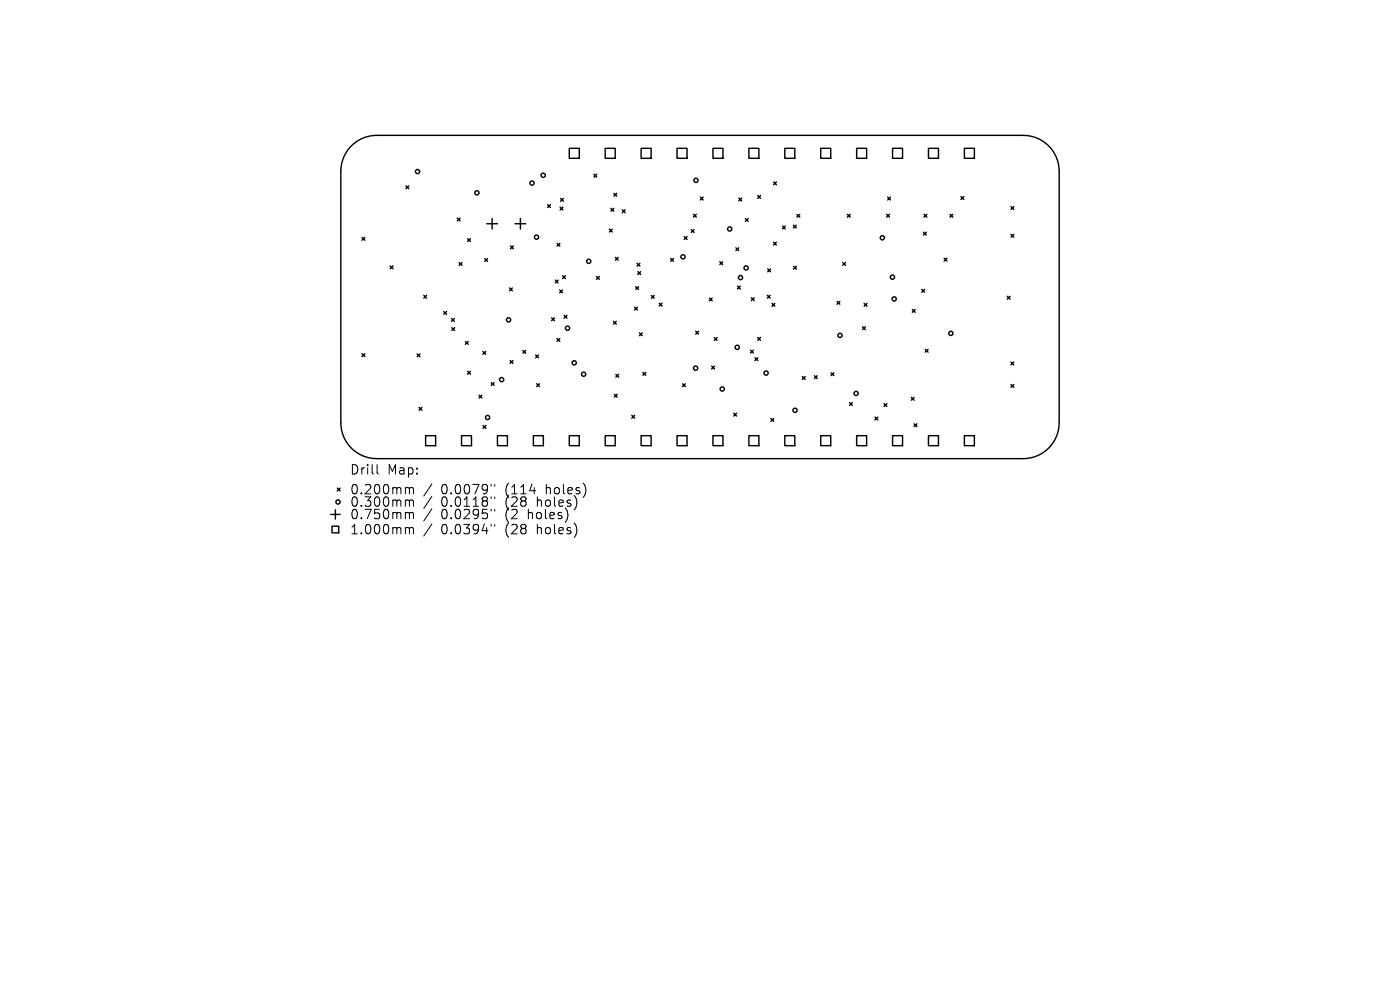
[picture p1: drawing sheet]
<svg xmlns="http://www.w3.org/2000/svg" width="297mm" height="210mm" viewBox="0 0 297 210" stroke-linecap="round" stroke-linejoin="round" font-family="sans-serif">
<defs><g id="words">
<g font-size="2.8">
<text x="74.2" y="100.9">Drill</text>
<text x="82.2" y="100.9">Map:</text>
<text x="74.2" y="105.1">0.200mm</text>
<text x="74.2" y="107.8">0.300mm</text>
<text x="93.6" y="105.1">0.0079&quot;</text>
<text x="93.6" y="107.8">0.0118&quot;</text>
<text x="107.3" y="105.1">(114</text>
<text x="107.3" y="107.8">(28</text>
<text x="114.2" y="107.8">holes)</text>
<text x="116.1" y="105.1">holes)</text>
<text x="74.2" y="110.4">0.750mm</text>
<text x="74.2" y="113.6">1.000mm</text>
<text x="93.6" y="110.4">0.0295&quot;</text>
<text x="93.6" y="113.6">0.0394&quot;</text>
<text x="107.3" y="110.4">(2</text>
<text x="107.3" y="113.6">(28</text>
<text x="112.3" y="110.4">holes)</text>
<text x="114.2" y="113.6">holes)</text>
</g>
</g></defs>
<g fill="none" stroke="#000" stroke-width=".3">
<path d="M74.4 31.1a7.6 7.6 0 0 1 5.5-2.4h137.2a7.6 7.6 0 0 1 7.6 7.6v53.4a7.6 7.6 0 0 1-7.6 7.6h-137.2a7.6 7.6 0 0 1-7.6-7.6v-53.4a7.6 7.6 0 0 1 2.1-5.2zM86.1 39.4l.6 .6M86.7 39.4l-.6 .6M120.8 31.5h2.1v2.1h-2.1zM126 37l.6 .6M126.6 37l-.6 .6M128.4 31.5h2.1v2.1h-2.1zM136 31.5h2.1v2.1h-2.1zM143.6 31.5h2.2v2.1h-2.2zM151.3 31.5h2.1v2.1h-2.1zM158.9 31.5h2.1v2.1h-2.1zM164.1 38.6l.6 .6"/>
<path d="M164.7 38.6l-.6 .6M166.5 31.5h2.1v2.1h-2.1zM174.1 31.5h2.1v2.1h-2.1zM181.7 31.5h2.2v2.1h-2.2zM189.4 31.5h2.1v2.1h-2.1zM197 31.5h2.1v2.1h-2.1zM204.6 31.5h2.1v2.1h-2.1zM76.8 50.4l.6 .6M77.4 50.4l-.6 .6M82.8 56.4l.6 .6M83.4 56.4l-.6 .6M97 46.3l.6 .6"/>
<path d="M97.4 55.7l.6 .6M97.6 46.3l-.6 .6M98 55.7l-.6 .6M99.2 50.6l.6 .6M99.8 50.6l-.6 .6M102.8 54.9l.6 .6M103.3 47.5h2.2M103.4 54.9l-.6 .6M104.4 46.3v2.3M108.3 52.2l.6 .6M108.9 52.2l-.6 .6M109.3 47.5h2.2"/>
<path d="M110.4 46.3v2.3M116.2 43.4l.6 .6M116.8 43.4l-.6 .6M117.8 59.4l.6 .6M118.2 51.6l.6 .6M118.4 59.4l-.6 .6M118.8 51.6l-.6 .6M118.8 43.9l.6 .6M118.9 42.1l.6 .6M119.3 58.5l.6 .6M119.4 43.9l-.6 .6M119.5 42.1l-.6 .6"/>
<path d="M119.9 58.5l-.6 .6M126.6 58.6l.6 .6M127.2 58.6l-.6 .6M129.3 48.6l.6 .6M129.6 44.2l.6 .6M129.9 48.6l-.6 .6M130.2 44.2l-.6 .6M130.2 41l.6 .6M130.5 54.6l.6 .6M130.8 41l-.6 .6M131.1 54.6l-.6 .6M132 44.5l.6 .6"/>
<path d="M132.6 44.5l-.6 .6M135.2 55.9l.6 .6M135.3 57.6l.6 .6M135.8 55.9l-.6 .6M135.9 57.6l-.6 .6M142.3 54.8l.6 .6M142.9 54.8l-.6 .6M145.2 50.2l.6 .6M145.8 50.2l-.6 .6M146.6 48.7l.6 .6M147.1 45.5l.6 .6M147.2 48.7l-.6 .6"/>
<path d="M147.7 45.5l-.6 .6M148.6 41.8l.6 .6M149.2 41.8l-.6 .6M152.7 55.5l.6 .6M153.3 55.5l-.6 .6M156.1 52.6l.6 .6M156.7 52.6l-.6 .6M156.7 42l.6 .6M157.3 42l-.6 .6M158.1 46.4l.6 .6M158.7 46.4l-.6 .6M160.7 41.5l.6 .6"/>
<path d="M161.3 41.5l-.6 .6M162.9 57.1l.6 .6M163.5 57.1l-.6 .6M164.1 51.4l.6 .6M164.7 51.4l-.6 .6M166 48l.6 .6M166.6 48l-.6 .6M168.3 47.8l.6 .6M168.4 56.5l.6 .6M168.9 47.8l-.6 .6M169 56.5l-.6 .6M169.1 45.5l.6 .6"/>
<path d="M169.7 45.5l-.6 .6M178.8 55.7l.6 .6M179.4 55.7l-.6 .6M179.8 45.5l.6 .6M180.4 45.5l-.6 .6M188.1 45.5l.6 .6M188.3 41.8l.6 .6M188.7 45.5l-.6 .6M188.9 41.8l-.6 .6M195.9 49.3l.6 .6M196 45.5l.6 .6M196.5 49.3l-.6 .6"/>
<path d="M196.6 45.5l-.6 .6M200.3 54.8l.6 .6M200.9 54.8l-.6 .6M201.5 45.5l.6 .6M202.1 45.5l-.6 .6M203.9 41.7l.6 .6M204.5 41.7l-.6 .6M214.5 43.8l.6 .6M214.5 49.7l.6 .6M215.1 43.8l-.6 .6M215.1 49.7l-.6 .6M76.8 75l.6 .6"/>
<path d="M77.4 75l-.6 .6M88.5 75.1l.6 .6M89.1 75.1l-.6 .6M89.9 62.6l.6 .6M90.5 62.6l-.6 .6M94.1 66.1l.6 .6M94.7 66.1l-.6 .6M95.8 67.6l.6 .6M95.9 69.5l.6 .6M96.4 67.6l-.6 .6M96.5 69.5l-.6 .6M98.7 72.4l.6 .6"/>
<path d="M99.2 78.8l.6 .6M99.3 72.4l-.6 .6M99.8 78.8l-.6 .6M102.5 74.6l.6 .6M103.1 74.6l-.6 .6M108.1 61.1l.6 .6M108.2 76.5l.6 .6M108.7 61.1l-.6 .6M108.8 76.5l-.6 .6M110.9 74.3l.6 .6M111.5 74.3l-.6 .6M113.6 75.3l.6 .6"/>
<path d="M114.2 75.3l-.6 .6M117 67.4l.6 .6M117.6 67.4l-.6 .6M118.2 71.8l.6 .6M118.7 61.5l.6 .6M118.8 71.8l-.6 .6M119.3 61.5l-.6 .6M119.7 66.9l.6 .6M120.3 66.9l-.6 .6M130.1 68.2l.6 .6M130.7 79.4l.6 .6M130.7 68.2l-.6 .6"/>
<path d="M131.3 79.4l-.6 .6M134.6 65.2l.6 .6M134.9 60.8l.6 .6M135.2 65.2l-.6 .6M135.5 60.8l-.6 .6M135.6 70.6l.6 .6M136.2 70.6l-.6 .6M136.4 79l.6 .6M137 79l-.6 .6M138.2 62.7l.6 .6M138.8 62.7l-.6 .6M139.9 64.3l.6 .6"/>
<path d="M140.5 64.3l-.6 .6M147.6 70.3l.6 .6M148.2 70.3l-.6 .6M150.5 63.2l.6 .6M151 77.7l.6 .6M151.1 63.2l-.6 .6M151.5 71.6l.6 .6M151.6 77.7l-.6 .6M152.1 71.6l-.6 .6M156.5 60.7l.6 .6M157.1 60.7l-.6 .6M159.2 74.3l.6 .6"/>
<path d="M159.4 63.2l.6 .6M159.8 74.3l-.6 .6M160 63.2l-.6 .6M160.2 75.9l.6 .6M160.7 71.6l.6 .6M160.8 75.9l-.6 .6M161.3 71.6l-.6 .6M162.8 62.6l.6 .6M163.4 62.6l-.6 .6M163.8 64.4l.6 .6M164.4 64.4l-.6 .6M170.2 79.9l.6 .6"/>
<path d="M170.8 79.9l-.6 .6M172.8 79.7l.6 .6M173.4 79.7l-.6 .6M176.3 79.1l.6 .6M176.9 79.1l-.6 .6M177.6 63.9l.6 .6M178.2 63.9l-.6 .6M183 69.3l.6 .6M183.3 64.4l.6 .6M183.6 69.3l-.6 .6M183.9 64.4l-.6 .6M193.5 65.7l.6 .6"/>
<path d="M194.1 65.7l-.6 .6M195.6 61.4l.6 .6M196.2 61.4l-.6 .6M196.3 74.1l.6 .6M196.9 74.1l-.6 .6M213.7 62.9l.6 .5M214.3 62.9l-.6 .5M214.5 76.8l.6 .6M215.1 76.8l-.6 .6M88.9 86.4l.6 .6M89.5 86.4l-.6 .6M90.3 92.4h2.1v2.1h-2.1z"/>
<path d="M97.9 92.4h2.1v2.1h-2.1zM101.6 83.8l.6 .6M102.2 83.8l-.6 .6M102.5 90.3l.6 .6M103.1 90.3l-.6 .6M104.2 81.2l.6 .6M104.8 81.2l-.6 .6M105.5 92.4h2.2v2.1h-2.2zM113.2 92.4h2.1v2.1h-2.1zM113.9 81.4l.6 .6M114.5 81.4l-.6 .6M120.8 92.4h2.1v2.1h-2.1z"/>
<path d="M128.4 92.4h2.1v2.1h-2.1zM130.3 83.6l.6 .6M130.9 83.6l-.6 .6M134 88.1l.6 .6M134.6 88.1l-.6 .6M136 92.4h2.1v2.1h-2.1zM143.6 92.4h2.2v2.1h-2.2zM144.8 81.4l.6 .6M145.4 81.4l-.6 .6M151.3 92.4h2.1v2.1h-2.1zM155.7 87.7l.6 .6M156.3 87.7l-.6 .6"/>
<path d="M158.9 92.4h2.1v2.1h-2.1zM163.5 88.8l.6 .6M164.1 88.8l-.6 .6M166.5 92.4h2.1v2.1h-2.1zM174.1 92.4h2.1v2.1h-2.1zM180.2 85.4l.6 .6M180.8 85.4l-.6 .6M181.7 92.4h2.2v2.1h-2.2zM185.6 88.5l.6 .6M186.2 88.5l-.6 .6M187.5 85.6l.6 .6M188.1 85.6l-.6 .6"/>
<path d="M189.4 92.4h2.1v2.1h-2.1zM193.3 84.3l.6 .6M193.9 89.9l.6 .6M193.9 84.3l-.6 .6M194.5 89.9l-.6 .6M197 92.4h2.1v2.1h-2.1zM204.6 92.4h2.1v2.1h-2.1zM214.5 81.6l.6 .6M215.1 81.6l-.6 .6M70.2 109.1h2M70.4 111.6h1.5v1.4h-1.5zM71.2 108.1v2"/>
<path d="M71.6 103.5l.6 .6M72.2 103.5l-.6 .6"/>
<circle cx="88.6" cy="36.4" r=".45"/>
<circle cx="112.9" cy="38.8" r=".45"/>
<circle cx="115.2" cy="37.2" r=".45"/>
<circle cx="147.6" cy="38.3" r=".45"/>
<circle cx="101.2" cy="40.9" r=".45"/>
<circle cx="113.8" cy="50.3" r=".45"/>
<circle cx="124.9" cy="55.4" r=".45"/>
<circle cx="144.9" cy="54.5" r=".45"/>
<circle cx="154.8" cy="48.6" r=".45"/>
<circle cx="157.1" cy="58.9" r=".45"/>
<circle cx="158.3" cy="56.8" r=".45"/>
<circle cx="187.2" cy="50.4" r=".45"/>
<circle cx="189.3" cy="58.8" r=".45"/>
<circle cx="107.9" cy="67.9" r=".45"/>
<circle cx="120.4" cy="69.6" r=".45"/>
<circle cx="121.8" cy="77" r=".45"/>
<circle cx="123.8" cy="79.4" r=".45"/>
<circle cx="147.6" cy="78.1" r=".45"/>
<circle cx="156.4" cy="73.7" r=".45"/>
<circle cx="162.5" cy="79.1" r=".45"/>
<circle cx="178.2" cy="71.1" r=".45"/>
<circle cx="189.7" cy="63.4" r=".45"/>
<circle cx="201.7" cy="70.7" r=".45"/>
<circle cx="103.4" cy="88.6" r=".45"/>
<circle cx="106.4" cy="80.5" r=".45"/>
<circle cx="153.2" cy="82.5" r=".45"/>
<circle cx="168.7" cy="87" r=".45"/>
<circle cx="181.6" cy="83.5" r=".45"/>
<circle cx="71.7" cy="106.5" r=".45"/>
</g>
<g fill="none" stroke="#000" stroke-width=".21">
<path d="M80 98.6v1.7l.3 .3M86.3 103.4l.5 .1 .1 .2M86.3 106.1l.5 .1 .1 .1M86.3 108.7l.5 .1 .1 .2M86.3 111.9h.3l.3 .3M86.9 103.7l.2-.3 .5 .1 .1 1.3M86.9 103.7v1.1M86.9 106.3v1.1M86.9 109v1M86.9 112.2v1M86.9 106.3l.2-.2 .5 .1 .1 1.2M86.9 109l.2-.3 .5 .1 .1 1.2"/>
<path d="M86.9 112.2l.2-.3 .5 .1 .1 1.2M91.6 102.7l-1.7 2.5M91.6 105.3l-1.7 2.6M91.6 107.9l-1.7 2.6M91.6 111.1l-1.7 2.6M104.2 102.8v.3M104.2 105.4v.4M104.2 108v.4M104.2 111.2v.4M104.9 102.8v.3M104.9 105.4v.4M104.9 108v.4"/>
<path d="M104.9 111.2v.4"/>
</g>
<use href="#words"/>
</svg>
